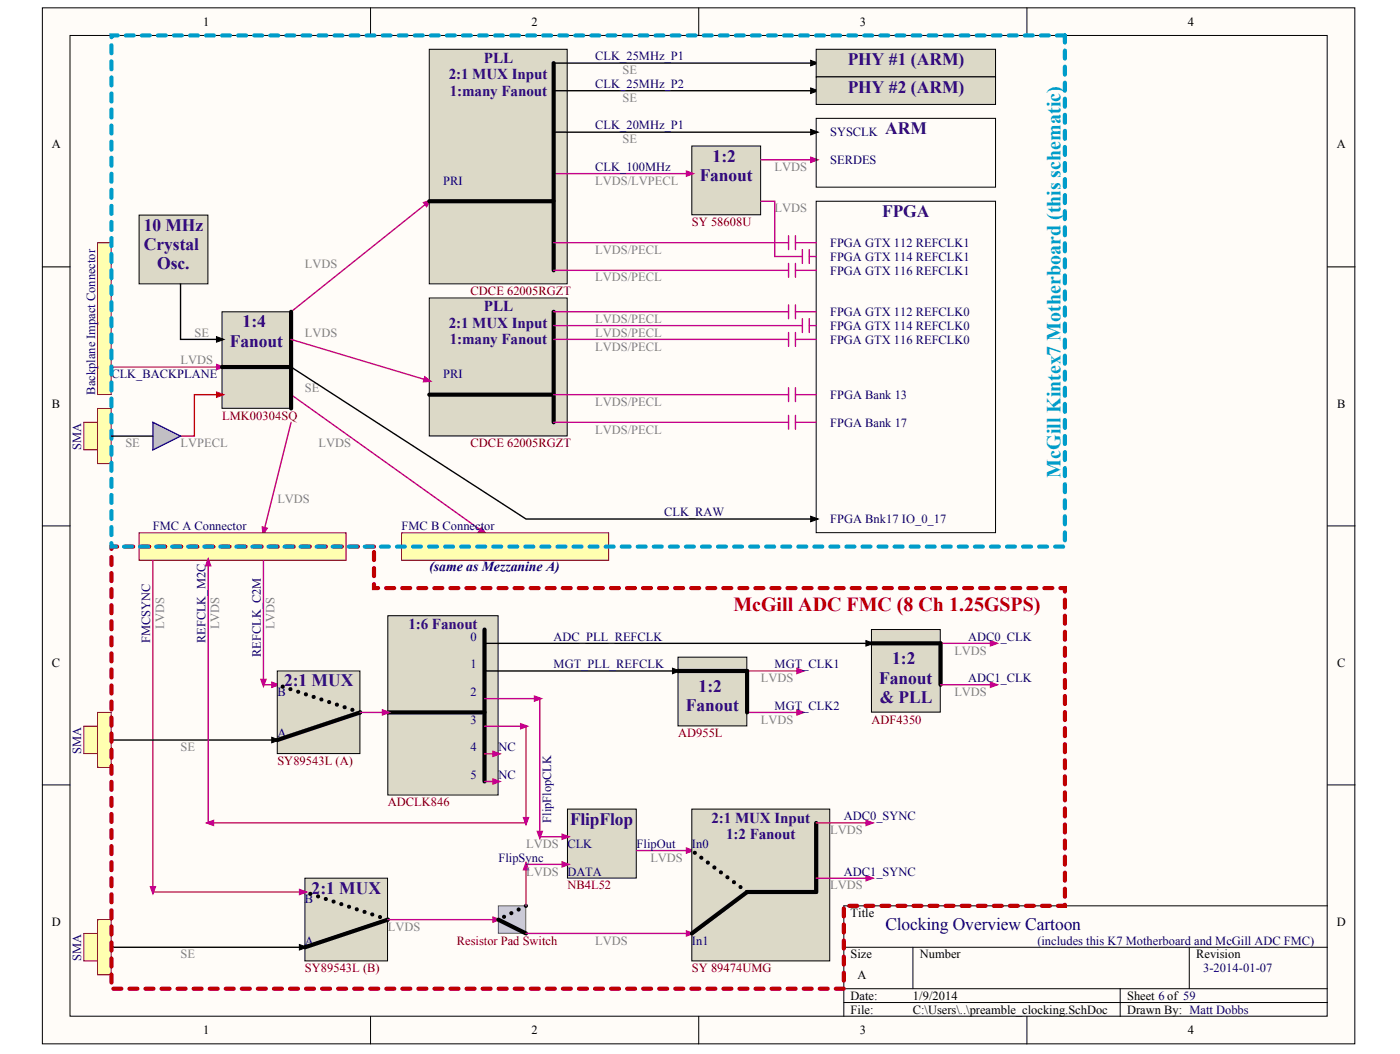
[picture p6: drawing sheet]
<svg xmlns="http://www.w3.org/2000/svg" width="271mm" height="204mm" viewBox="0 0 271 204" stroke-linecap="round" stroke-linejoin="round" font-family="sans-serif">
<defs><g id="words">
<text font-size="3.8" fill="#009cca" x="205.2" y="92.4" transform="rotate(-90 205.2 92.4)">McGill Kintex7 Motherboard (this schematic)</text>
<text font-size="3.8" fill="#bf0000" x="141.9" y="118.3">McGill ADC FMC (8 Ch 1.25GSPS)</text>
<g font-size="3.4" fill="#30007b">
<text x="164.1" y="12.5">PHY #1 (ARM)</text>
<text x="164.1" y="17.9">PHY #2 (ARM)</text>
<text x="171.3" y="25.9">ARM</text>
<text x="135.4" y="35">Fanout</text>
<text x="137.9" y="31.3">1:2</text>
<text x="170.7" y="41.9">FPGA</text>
<text x="27.8" y="44.6">10 MHz</text>
<text x="27.8" y="48.4">Crystal</text>
<text x="30.4" y="52.1">Osc.</text>
<text x="47" y="63.3">1:4</text>
<text x="44.5" y="67">Fanout</text>
<text x="172.6" y="128.5">1:2</text>
<text x="55" y="132.8">2:1 MUX</text>
<text x="132.8" y="137.6">Fanout</text>
<text x="135.2" y="133.9">1:2</text>
<text x="170.2" y="132.3">Fanout</text>
<text x="170.2" y="136">&amp; PLL</text>
<text x="110.3" y="159.5">FlipFlop</text>
<text x="60.3" y="172.9">2:1 MUX</text>
</g>
<text font-size="3.4" fill="#000080" x="171.3" y="179.9">Clocking Overview Cartoon</text>
<g font-size="2.9" fill="#30007b">
<text x="86.9" y="15.3">2:1 MUX Input</text>
<text x="93.7" y="12.1">PLL</text>
<text x="87" y="18.5">1:many Fanout</text>
<text x="86.9" y="63.4">2:1 MUX Input</text>
<text x="93.7" y="60.2">PLL</text>
<text x="87" y="66.6">1:many Fanout</text>
<text x="79" y="121.7">1:6 Fanout</text>
<text x="137.7" y="159.1">2:1 MUX Input</text>
<text x="140.5" y="162.3">1:2 Fanout</text>
</g>
<text font-size="2.7" fill="#000080" x="83.1" y="110.5">(same as Mezzanine A)</text>
<g font-size="2.4">
<text x="39.3" y="5">1</text>
<text x="102.9" y="5">2</text>
<text x="166.4" y="5">3</text>
<text x="229.9" y="5">4</text>
<text x="10" y="28.7">A</text>
<text x="258.7" y="28.7">A</text>
<text x="10.1" y="78.8">B</text>
<text x="258.8" y="78.8">B</text>
<text x="10.1" y="129">C</text>
<text x="258.8" y="129">C</text>
<text x="10" y="179.1">D</text>
<text x="164.6" y="177.4">Title</text>
<text x="258.7" y="179.1">D</text>
<text x="164.6" y="185.4">Size</text>
<text x="178" y="185.4">Number</text>
<text x="231.5" y="185.4">Revision</text>
<text x="166" y="189.4">A</text>
<text x="164.6" y="193.4">Date:</text>
<text x="164.6" y="196.1">File:</text>
<text x="176.7" y="193.4">1/9/2014</text>
<text x="176.7" y="196.1">C:\Users\..\preamble_clocking.SchDoc</text>
<text x="218.1" y="193.4">Sheet 6 of 59</text>
<text x="218.1" y="196.1">Drawn By: Matt Dobbs</text>
<text x="39.3" y="200.1">1</text>
<text x="102.9" y="200.1">2</text>
<text x="166.4" y="200.1">3</text>
<text x="229.9" y="200.1">4</text>
</g>
<g font-size="2.4" fill="#000080">
<text x="115.2" y="11.7">CLK_25MHz_P1</text>
<text x="115.2" y="17">CLK_25MHz_P2</text>
<text x="115.2" y="25">CLK_20MHz_P1</text>
<text x="160.6" y="26.4">SYSCLK</text>
<text x="85.8" y="35.7">PRI</text>
<text x="115.2" y="33.1">CLK_100MHz</text>
<text x="160.6" y="31.7">SERDES</text>
<text x="160.6" y="47.8">FPGA GTX 112 REFCLK1</text>
<text x="160.6" y="53.1">FPGA GTX 116 REFCLK1</text>
<text x="160.6" y="50.4">FPGA GTX 114 REFCLK1</text>
<text x="160.6" y="63.8">FPGA GTX 114 REFCLK0</text>
<text x="160.6" y="61.1">FPGA GTX 112 REFCLK0</text>
<text x="160.6" y="66.5">FPGA GTX 116 REFCLK0</text>
<text x="18.4" y="76.3" transform="rotate(-90 18.4 76.3)">Backplane Impact Connector</text>
<text x="21.6" y="73.2">CLK_BACKPLANE</text>
<text x="85.8" y="73.2">PRI</text>
<text x="160.6" y="77.1">FPGA Bank 13</text>
<text x="160.6" y="82.5">FPGA Bank 17</text>
<text x="15.7" y="87" transform="rotate(-90 15.7 87)">SMA</text>
<text x="128.5" y="99.9">CLK_RAW</text>
<text x="160.6" y="101.2">FPGA Bnk17 IO_0_17</text>
<text x="29.6" y="102.5">FMC A Connector</text>
<text x="77.7" y="102.5">FMC B Connector</text>
<text x="29.1" y="124.5" transform="rotate(-90 29.1 124.5)">FMCSYNC</text>
<text x="39.8" y="124.5" transform="rotate(-90 39.8 124.5)">REFCLK_M2C</text>
<text x="91.1" y="123.9">0</text>
<text x="107.1" y="123.9">ADC_PLL_REFCLK</text>
<text x="187.4" y="123.9">ADC0_CLK</text>
<text x="50.5" y="127.1" transform="rotate(-90 50.5 127.1)">REFCLK_C2M</text>
<text x="91.1" y="129.3">1</text>
<text x="107.1" y="129.3">MGT_PLL_REFCLK</text>
<text x="149.9" y="129.3">MGT_CLK1</text>
<text x="187.4" y="132">ADC1_CLK</text>
<text x="53.7" y="134.6">B</text>
<text x="91.1" y="134.6">2</text>
<text x="149.9" y="137.3">MGT_CLK2</text>
<text x="53.7" y="142.6">A</text>
<text x="91.1" y="140">3</text>
<text x="15.7" y="145.9" transform="rotate(-90 15.7 145.9)">SMA</text>
<text x="91.1" y="145.3">4</text>
<text x="96.4" y="145.3">NC</text>
<text x="91.1" y="150.7">5</text>
<text x="96.4" y="150.7">NC</text>
<text x="106.6" y="159.2" transform="rotate(-90 106.6 159.2)">FlipFlopCLK</text>
<text x="163.3" y="158.7">ADC0_SYNC</text>
<text x="96.4" y="166.7">FlipSync</text>
<text x="109.8" y="164">CLK</text>
<text x="123.2" y="164">FlipOut</text>
<text x="133.9" y="164">In0</text>
<text x="109.8" y="169.4">DATA</text>
<text x="163.3" y="169.4">ADC1_SYNC</text>
<text x="59" y="174.7">B</text>
<text x="15.7" y="185.9" transform="rotate(-90 15.7 185.9)">SMA</text>
<text x="59" y="182.7">A</text>
<text x="133.9" y="182.7">In1</text>
<text x="200.8" y="182.7">(includes this K7 Motherboard and McGill ADC FMC)</text>
<text x="232.8" y="188.1">3-2014-01-07</text>
</g>
<g font-size="2.4" fill="#808080">
<text x="120.5" y="14.4">SE</text>
<text x="120.5" y="19.7">SE</text>
<text x="120.5" y="27.7">SE</text>
<text x="115.2" y="35.7">LVDS/LVPECL</text>
<text x="149.9" y="33.1">LVDS</text>
<text x="149.9" y="41.1">LVDS</text>
<text x="59" y="51.8">LVDS</text>
<text x="115.2" y="49.1">LVDS/PECL</text>
<text x="115.2" y="54.5">LVDS/PECL</text>
<text x="37.6" y="65.1">SE</text>
<text x="59" y="65.1">LVDS</text>
<text x="115.2" y="62.5">LVDS/PECL</text>
<text x="115.2" y="65.1">LVDS/PECL</text>
<text x="35" y="70.5">LVDS</text>
<text x="115.2" y="67.8">LVDS/PECL</text>
<text x="59" y="75.8">SE</text>
<text x="115.2" y="78.5">LVDS/PECL</text>
<text x="115.2" y="83.9">LVDS/PECL</text>
<text x="24.3" y="86.5">SE</text>
<text x="35" y="86.5">LVPECL</text>
<text x="61.7" y="86.5">LVDS</text>
<text x="53.7" y="97.2">LVDS</text>
<text x="31.7" y="121.8" transform="rotate(-90 31.7 121.8)">LVDS</text>
<text x="42.4" y="121.8" transform="rotate(-90 42.4 121.8)">LVDS</text>
<text x="53.1" y="121.8" transform="rotate(-90 53.1 121.8)">LVDS</text>
<text x="147.2" y="132">LVDS</text>
<text x="184.7" y="126.6">LVDS</text>
<text x="184.7" y="134.6">LVDS</text>
<text x="147.2" y="140">LVDS</text>
<text x="35" y="145.3">SE</text>
<text x="160.6" y="161.4">LVDS</text>
<text x="101.8" y="164">LVDS</text>
<text x="125.9" y="166.7">LVDS</text>
<text x="101.8" y="169.4">LVDS</text>
<text x="160.6" y="172.1">LVDS</text>
<text x="35" y="185.4">SE</text>
<text x="75.1" y="180.1">LVDS</text>
<text x="115.2" y="182.7">LVDS</text>
</g>
<g font-size="2.4" fill="#800000">
<text x="133.9" y="43.8">SY 58608U</text>
<text x="91.1" y="57.1">CDCE 62005RGZT</text>
<text x="43" y="81.2">LMK00304SQ</text>
<text x="91.1" y="86.5">CDCE 62005RGZT</text>
<text x="131.2" y="142.6">AD955L</text>
<text x="168.6" y="140">ADF4350</text>
<text x="53.7" y="148">SY89543L (A)</text>
<text x="75.1" y="156">ADCLK846</text>
<text x="109.8" y="172.1">NB4L52</text>
<text x="88.4" y="182.7">Resistor Pad Switch</text>
<text x="59" y="188.1">SY89543L (B)</text>
<text x="133.9" y="188.1">SY 89474UMG</text>
</g>
</g></defs>
<g fill="#fffcf8" stroke="#000" stroke-width=".19">
<path d="M8.2 1.5h254v200.4h-254z"/>
<path d="M13.5 6.9h243.3v189.7h-243.3z"/>
</g>
<g fill="none" stroke="#000" stroke-width=".19">
<path d="M71.7 1.5v5.4M135.2 1.5v5.4M198.7 1.5v5.4M8.2 51.6h5.3M256.9 51.6h5.3M8.2 101.7h5.3M256.9 101.7h5.3M8.2 151.9h5.3M256.9 151.9h5.3M256.9 175.2h-93.6v21.4M71.7 196.6v5.4M135.2 196.6v5.4"/>
<path d="M163.3 183.3h93.6M163.3 191.3h93.6M163.3 193.9h93.6M176.7 183.3v8M198.7 196.6v5.4M216.8 191.3v5.3M230.2 183.3v8"/>
</g>
<path d="M26.9 41.6h13.3v13.3h-13.3z" fill="#dcd9c7" stroke="#000" stroke-width=".19"/>
<g fill="#ffffb0" stroke="#800000" stroke-width=".19">
<path d="M16.2 81.7h2.6v5.3h-2.6z"/>
<path d="M18.9 79h2.6v10.7h-2.6z"/>
<path d="M18.9 47h2.6v29.3h-2.6z"/>
</g>
<path d="M83.1 38.9l-26.8 21.4M21.6 71h21.4" fill="none" stroke="#c5008e" stroke-width=".27"/>
<g fill="#c5008e" stroke="#c5008e" stroke-width=".19">
<path d="M41.9 70.5l1.5 .5-1.5 .5z"/>
<path d="M81.9 39.2l1.5-.5-.8 1.3z"/>
</g>
<path d="M83.1 9.5h26.7v45.4h-26.7z" fill="#dcd9c7" stroke="#000" stroke-width=".19"/>
<path d="M56.3 76.4l37.5 26.7M56.3 81.7l-5.3 21.4" fill="none" stroke="#c5008e" stroke-width=".27"/>
<g fill="#c5008e" stroke="#c5008e" stroke-width=".19">
<path d="M93.2 102l.9 1.3-1.5-.4z"/>
<path d="M50.7 101.9l1.1 .3-.9 1.3z"/>
</g>
<g fill="#ffffb0" stroke="#800000" stroke-width=".19">
<path d="M26.9 103.1h40.1v5.3h-40.1z"/>
<path d="M77.7 103.1h40.1v5.3h-40.1z"/>
</g>
<path d="M133.9 28.2h13.3v13.4h-13.3z" fill="#dcd9c7" stroke="#000" stroke-width=".19"/>
<path d="M107.1 33.6h26.8M147.3 30.9h10.7" fill="none" stroke="#c5008e" stroke-width=".27"/>
<g fill="#c5008e" stroke="#c5008e" stroke-width=".19">
<path d="M132.8 33.1l1.5 .5-1.5 .5z"/>
<path d="M156.9 30.4l1.5 .5-1.5 .6z"/>
</g>
<path d="M158 38.9h34.7v64.2h-34.7zM158 22.9h34.7v13.3h-34.7z" fill="none" stroke="#000" stroke-width=".19"/>
<path d="M107.1 17.6h50.9M107.1 12.2h50.9M107.1 25.6h50.9" fill="none" stroke="#000" stroke-width=".27"/>
<path d="M156.9 17l1.5 .6-1.5 .5zM156.9 11.7l1.5 .5-1.5 .5zM156.9 25l1.5 .6-1.5 .5z" fill="#000" stroke="#000" stroke-width=".19"/>
<g fill="#dcd9c7" stroke="#000" stroke-width=".19">
<path d="M158 9.5h34.7v5.4h-34.7z"/>
<path d="M158 14.9h34.7v5.3h-34.7z"/>
</g>
<path d="M107.1 12.2v40.1M83.1 38.9h24" fill="none" stroke="#000" stroke-width=".8"/>
<path d="M51 132.5h2.7" fill="none" stroke="#c5008e" stroke-width=".27"/>
<path d="M52.6 131.9l1.5 .6-1.5 .5z" fill="#c5008e" stroke="#c5008e" stroke-width=".19"/>
<path d="M53.7 129.8h16v16h-16z" fill="#dcd9c7" stroke="#000" stroke-width=".19"/>
<path d="M69.7 137.8l-16 5.4" fill="none" stroke="#000" stroke-width=".8"/>
<path d="M69.7 137.8l-16-5.3" fill="none" stroke="#000" stroke-width=".8" stroke-dasharray="0 1.6"/>
<g fill="#ffffb0" stroke="#800000" stroke-width=".19">
<path d="M16.2 140.5h2.6v5.3h-2.6z"/>
<path d="M18.9 137.8h2.6v10.7h-2.6z"/>
<path d="M16.2 180.6h2.6v5.3h-2.6z"/>
<path d="M18.9 177.9h2.6v10.7h-2.6z"/>
</g>
<path d="M29.6 108.4v64.2" fill="none" stroke="#c5008e" stroke-width=".27"/>
<path d="M29.1 171.5h1l-.5 1.5z" fill="#c5008e" stroke="#c5008e" stroke-width=".19"/>
<path d="M59 169.9h16v16h-16z" fill="#dcd9c7" stroke="#000" stroke-width=".19"/>
<path d="M75.1 177.9l-16.1 5.4" fill="none" stroke="#000" stroke-width=".8"/>
<path d="M75.1 177.9l-16.1-5.3" fill="none" stroke="#000" stroke-width=".8" stroke-dasharray="0 1.6"/>
<path d="M51 108.4v24.1M29.6 172.6h29.4" fill="none" stroke="#c5008e" stroke-width=".27"/>
<g fill="#c5008e" stroke="#c5008e" stroke-width=".19">
<path d="M50.5 131.4h1l-.5 1.5z"/>
<path d="M57.9 172l1.5 .6-1.5 .5z"/>
</g>
<path d="M21.6 143.2h32.1M21.6 183.3h37.4" fill="none" stroke="#000" stroke-width=".27"/>
<path d="M52.6 142.6l1.5 .6-1.5 .5zM57.9 182.7l1.5 .6-1.5 .5z" fill="#000" stroke="#000" stroke-width=".19"/>
<path d="M109.8 156.5h13.3v13.4h-13.3z" fill="#dcd9c7" stroke="#000" stroke-width=".19"/>
<path d="M75.1 177.9h21.3" fill="none" stroke="#c5008e" stroke-width=".27"/>
<path d="M95.4 177.4l1.4 .5-1.4 .5z" fill="#c5008e" stroke="#c5008e" stroke-width=".19"/>
<path d="M96.4 175.2h5.3v5.4h-5.3z" fill="#c2c9dc" stroke="#605857" stroke-width=".19"/>
<path d="M101.8 175.2l-5.4 2.7" fill="none" stroke="#000" stroke-width=".8" stroke-dasharray="0 1.6"/>
<path d="M96.4 177.9l5.4 2.7" fill="none" stroke="#000" stroke-width=".8"/>
<path d="M104.5 161.9h5.3M109.8 167.2h-8v8M123.2 164.6h10.7M101.8 180.6h32.1" fill="none" stroke="#c5008e" stroke-width=".27"/>
<g fill="#c5008e" stroke="#c5008e" stroke-width=".19">
<path d="M101.8 166.8l.5 1.5h-1z"/>
<path d="M108.7 166.7l1.5 .5-1.5 .6z"/>
<path d="M108.7 161.3l1.5 .6-1.5 .5z"/>
<path d="M132.8 164l1.5 .6-1.5 .5z"/>
<path d="M132.8 180.1l1.5 .5-1.5 .5z"/>
</g>
<path d="M133.9 156.5h26.7v29.4h-26.7z" fill="#dcd9c7" stroke="#000" stroke-width=".19"/>
<path d="M158 159.2v13.4h-13.4l-10.7 8" fill="none" stroke="#000" stroke-width=".8"/>
<path d="M144.6 172.6l-10.7-8" fill="none" stroke="#000" stroke-width=".8" stroke-dasharray="0 1.6"/>
<path d="M158 159.2h10.6M158 169.9h10.6" fill="none" stroke="#c5008e" stroke-width=".27"/>
<g fill="#c5008e" stroke="#c5008e" stroke-width=".19">
<path d="M167.6 158.7l1.4 .5-1.4 .5z"/>
<path d="M167.6 169.4l1.4 .5-1.4 .5z"/>
</g>
<path d="M75.1 119.1h21.3v34.7h-21.3z" fill="#dcd9c7" stroke="#000" stroke-width=".19"/>
<path d="M75.1 137.8h18.7M93.8 121.8v29.4" fill="none" stroke="#000" stroke-width=".8"/>
<path d="M69.7 137.8h5.4M93.8 135.2h10.7v26.7M93.8 151.2h2.6M93.8 140.5h8v18.7h-61.5M93.8 145.8h2.6" fill="none" stroke="#c5008e" stroke-width=".27"/>
<g fill="#c5008e" stroke="#c5008e" stroke-width=".19">
<path d="M74 137.3l1.5 .5-1.5 .6z"/>
<path d="M95.4 150.7l1.4 .5-1.4 .5z"/>
<path d="M100.7 140l1.5 .5-1.5 .5z"/>
<path d="M95.4 145.3l1.4 .5-1.4 .6z"/>
<path d="M103.4 134.6l1.5 .6-1.5 .5z"/>
<path d="M103.9 160.8h1.1l-.5 1.5z"/>
<path d="M101.3 158.1h1l-.5 1.5z"/>
<path d="M39.9 159.2l1.5-.5v1z"/>
</g>
<path d="M131.2 127.1h13.3v13.3h-13.3z" fill="#dcd9c7" stroke="#000" stroke-width=".19"/>
<path d="M144.6 129.8h10.7M144.6 137.8h10.7" fill="none" stroke="#c5008e" stroke-width=".27"/>
<g fill="#c5008e" stroke="#c5008e" stroke-width=".19">
<path d="M154.2 129.3l1.5 .5-1.5 .5z"/>
<path d="M154.2 137.3l1.5 .5-1.5 .6z"/>
</g>
<path d="M93.8 129.8h37.4M93.8 124.5h74.8" fill="none" stroke="#000" stroke-width=".27"/>
<path d="M130.1 129.3l1.5 .5-1.5 .5zM167.6 123.9l1.4 .6-1.4 .5z" fill="#000" stroke="#000" stroke-width=".19"/>
<path d="M168.6 121.8h13.4v16h-13.4z" fill="#dcd9c7" stroke="#000" stroke-width=".19"/>
<path d="M131.2 129.8h13.4v8M168.6 124.5h13.4v8" fill="none" stroke="#000" stroke-width=".8"/>
<path d="M40.3 108.4v50.8M182 124.5h10.7M182 132.5h10.7" fill="none" stroke="#c5008e" stroke-width=".27"/>
<g fill="#c5008e" stroke="#c5008e" stroke-width=".19">
<path d="M191.6 123.9l1.5 .6-1.5 .5z"/>
<path d="M191.6 131.9l1.5 .6-1.5 .5z"/>
<path d="M40.3 108l.5 1.5h-1z"/>
</g>
<path d="M72.4 105.8h-50.8v85.5h141.7v-16.1h42.8v-61.4h-133.7v-8" fill="none" stroke="#bf0000" stroke-width=".8" stroke-dasharray="1.6 1.6"/>
<path d="M206.1 6.9h-184.5v98.9h184.5v-98.9" fill="none" stroke="#009cca" stroke-width=".8" stroke-dasharray="1.6 1.6"/>
<path d="M43 60.3h13.3v18.7h-13.3z" fill="#dcd9c7" stroke="#000" stroke-width=".19"/>
<path d="M43 71h13.3M56.3 60.3v18.7" fill="none" stroke="#000" stroke-width=".8"/>
<path d="M43 76.4h-5.4v8h-2.7" fill="none" stroke="#ee0e22" stroke-width=".27"/>
<path d="M41.9 75.8l1.5 .6-1.5 .5z" fill="#ee0e22" stroke="#ee0e22" stroke-width=".19"/>
<path d="M34.9 55v10.7h8.1" fill="none" stroke="#000" stroke-width=".27"/>
<path d="M41.9 65.1l1.5 .6-1.5 .5z" fill="#000" stroke="#000" stroke-width=".19"/>
<path d="M29.6 81.7l5.3 2.7-5.3 2.6z" fill="#c0c0c0" stroke="#00f" stroke-width=".27"/>
<path d="M56.3 71l45.5 29.4h56.2M21.6 84.4h8" fill="none" stroke="#000" stroke-width=".27"/>
<path d="M156.9 99.9l1.5 .5-1.5 .5z" fill="#000" stroke="#000" stroke-width=".19"/>
<path d="M83.1 57.6h26.7v26.7h-26.7z" fill="#dcd9c7" stroke="#000" stroke-width=".19"/>
<g fill="none" stroke="#c5008e" stroke-width=".27">
<path d="M147.3 38.9h2.6v10.7h5.4M107.1 47h45.5M107.1 52.3h45.5M152.6 45.6v2.7M152.6 51v2.6M152.6 59v2.7M153.9 47h4.1M153.9 52.3h4.1M153.9 45.6v2.7M153.9 51v2.6M153.9 59v2.7M155.3 48.3v2.7"/>
<path d="M156.6 48.3v2.7M156.6 49.6h1.4M56.3 65.7l26.8 8M107.1 60.3h45.5M107.1 63h48.2M107.1 65.7h45.5M107.1 76.4h45.5M152.6 64.3v2.7M152.6 75v2.7M153.9 60.3h4.1M153.9 65.7h4.1M153.9 76.4h4.1"/>
<path d="M153.9 64.3v2.7M153.9 75v2.7M155.3 61.7v2.6M156.6 63h1.4M156.6 61.7v2.6M107.1 81.7h45.5M152.6 80.4v2.6M153.9 81.7h4.1M153.9 80.4v2.6"/>
</g>
<path d="M82.2 72.9l1.2 .9-1.5 .1z" fill="#c5008e" stroke="#c5008e" stroke-width=".19"/>
<path d="M83.1 76.4h24M107.1 60.3v21.4" fill="none" stroke="#000" stroke-width=".8"/>
<use href="#words"/>
</svg>
